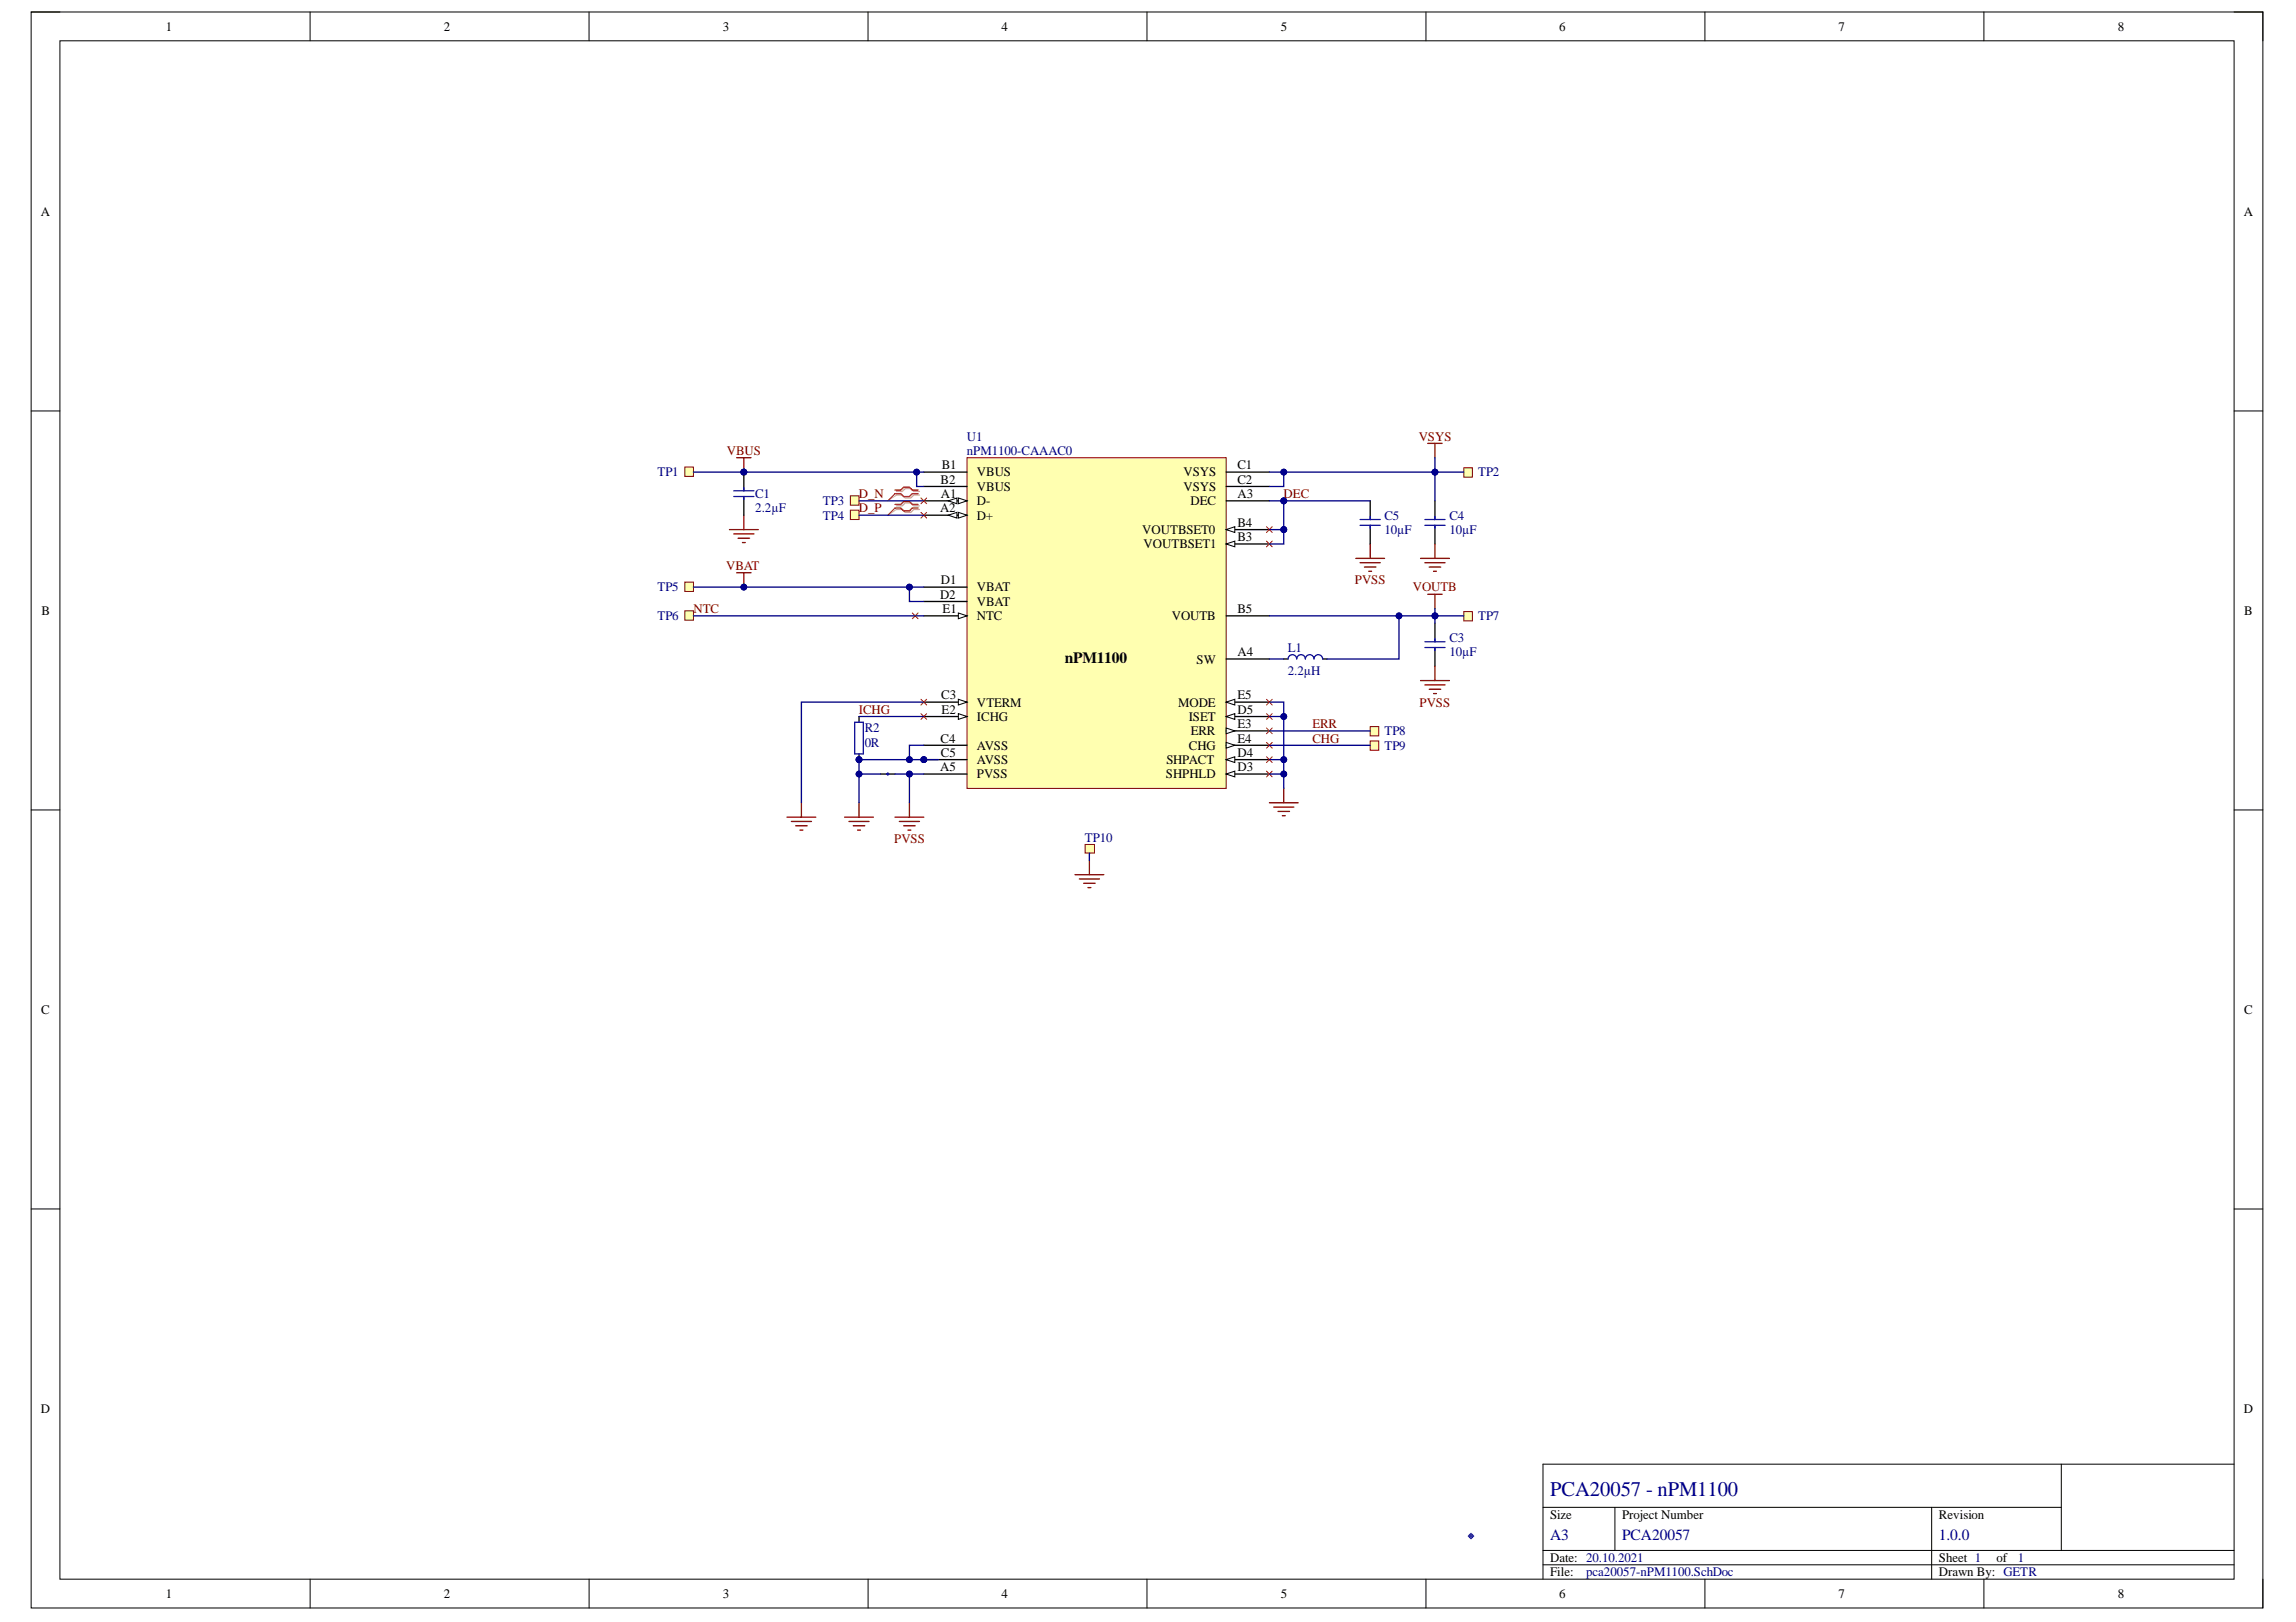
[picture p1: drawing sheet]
<svg xmlns="http://www.w3.org/2000/svg" width="297mm" height="210mm" viewBox="0 0 297 210" stroke-linecap="round" stroke-linejoin="round" font-family="sans-serif">
<defs><g id="words">
<text font-size="2.7" fill="#000080" x="200.5" y="193.6">PCA20057 - nPM1100</text>
<text font-size="2" x="137.8" y="85.8">nPM1100</text>
<g font-size="2" fill="#000080">
<text x="200.5" y="199.3">A3</text>
<text x="209.8" y="199.3">PCA20057</text>
<text x="250.8" y="199.3">1.0.0</text>
</g>
<g font-size="1.7">
<text x="21.4" y="4">1</text>
<text x="57.4" y="4">2</text>
<text x="93.5" y="4">3</text>
<text x="129.6" y="4">4</text>
<text x="165.7" y="4">5</text>
<text x="201.7" y="4">6</text>
<text x="237.8" y="4">7</text>
<text x="274" y="4">8</text>
<text x="5.3" y="27.9">A</text>
<text x="290.3" y="27.9">A</text>
<text x="121.7" y="62.6">B2</text>
<text x="121.7" y="64.4">A1</text>
<text x="121.9" y="60.7">B1</text>
<text x="126.4" y="61.7">VBUS</text>
<text x="126.4" y="63.5">VBUS</text>
<text x="126.4" y="65.4">D-</text>
<text x="153.1" y="63.5">VSYS</text>
<text x="153.1" y="61.7">VSYS</text>
<text x="154" y="65.4">DEC</text>
<text x="160.1" y="62.6">C2</text>
<text x="160.1" y="60.7">C1</text>
<text x="160.1" y="64.4">A3</text>
<text x="121.6" y="66.3">A2</text>
<text x="126.4" y="67.2">D+</text>
<text x="147.8" y="69.1">VOUTBSET0</text>
<text x="147.9" y="71">VOUTBSET1</text>
<text x="160.1" y="70">B3</text>
<text x="160.1" y="68.2">B4</text>
<text x="121.6" y="77.5">D2</text>
<text x="121.7" y="75.6">D1</text>
<text x="126.4" y="76.5">VBAT</text>
<text x="5.4" y="79.6">B</text>
<text x="121.9" y="79.4">E1</text>
<text x="126.4" y="78.4">VBAT</text>
<text x="126.4" y="80.3">NTC</text>
<text x="151.6" y="80.3">VOUTB</text>
<text x="160.1" y="79.4">B5</text>
<text x="290.3" y="79.6">B</text>
<text x="154.8" y="85.9">SW</text>
<text x="160.1" y="84.9">A4</text>
<text x="121.8" y="90.5">C3</text>
<text x="121.8" y="92.4">E2</text>
<text x="126.4" y="93.3">ICHG</text>
<text x="126.4" y="91.4">VTERM</text>
<text x="152.4" y="91.4">MODE</text>
<text x="153.8" y="93.3">ISET</text>
<text x="154.1" y="95.2">ERR</text>
<text x="160.1" y="92.4">D5</text>
<text x="160.1" y="94.2">E3</text>
<text x="160.1" y="90.5">E5</text>
<text x="121.7" y="99.8">A5</text>
<text x="121.7" y="96.1">C4</text>
<text x="121.7" y="97.9">C5</text>
<text x="126.4" y="100.7">PVSS</text>
<text x="126.4" y="98.9">AVSS</text>
<text x="126.4" y="97">AVSS</text>
<text x="150.8" y="100.7">SHPHLD</text>
<text x="150.9" y="98.9">SHPACT</text>
<text x="153.8" y="97">CHG</text>
<text x="160.1" y="96.1">E4</text>
<text x="160.1" y="97.9">D4</text>
<text x="160.1" y="99.8">D3</text>
<text x="5.3" y="131.2">C</text>
<text x="290.3" y="131.2">C</text>
<text x="5.3" y="182.8">D</text>
<text x="290.3" y="182.8">D</text>
<text x="200.5" y="196.6">Size</text>
<text x="209.8" y="196.6">Project Number</text>
<text x="250.8" y="196.6">Revision</text>
<text x="200.5" y="202.1">Date: 20.10.2021</text>
<text x="250.8" y="202.1">Sheet 1</text>
<text x="258.3" y="202.1">of</text>
<text x="21.4" y="206.8">1</text>
<text x="57.4" y="206.8">2</text>
<text x="93.5" y="206.8">3</text>
<text x="129.6" y="206.8">4</text>
<text x="165.7" y="206.8">5</text>
<text x="200.5" y="204">File:</text>
<text x="201.7" y="206.8">6</text>
<text x="237.8" y="206.8">7</text>
<text x="250.8" y="204">Drawn By: GETR</text>
<text x="274" y="206.8">8</text>
</g>
<g font-size="1.7" fill="#800000">
<text x="94" y="58.9">VBUS</text>
<text x="183.5" y="57">VSYS</text>
<text x="111.1" y="64.4">D_N</text>
<text x="166.1" y="64.4">DEC</text>
<text x="111.1" y="66.3">D_P</text>
<text x="93.9" y="73.7">VBAT</text>
<text x="175.3" y="75.6">PVSS</text>
<text x="182.8" y="76.5">VOUTB</text>
<text x="89.7" y="79.4">NTC</text>
<text x="111.1" y="92.4">ICHG</text>
<text x="169.8" y="94.2">ERR</text>
<text x="183.7" y="91.4">PVSS</text>
<text x="169.8" y="96.1">CHG</text>
<text x="115.7" y="109.1">PVSS</text>
</g>
<g font-size="1.7" fill="#000080">
<text x="125.1" y="57">U1</text>
<text x="125.1" y="58.9">nPM1100-CAAAC0</text>
<text x="85.1" y="61.7">TP1</text>
<text x="97.7" y="64.4">C1</text>
<text x="106.5" y="65.4">TP3</text>
<text x="191.2" y="61.7">TP2</text>
<text x="97.7" y="66.3">2.2µF</text>
<text x="106.5" y="67.2">TP4</text>
<text x="179.1" y="67.2">C5</text>
<text x="179.1" y="69.1">10µF</text>
<text x="187.5" y="67.2">C4</text>
<text x="187.5" y="69.1">10µF</text>
<text x="85.1" y="76.5">TP5</text>
<text x="85.1" y="80.3">TP6</text>
<text x="187.5" y="83.1">C3</text>
<text x="191.2" y="80.3">TP7</text>
<text x="166.6" y="84.3">L1</text>
<text x="166.6" y="87.3">2.2µH</text>
<text x="187.5" y="84.9">10µF</text>
<text x="111.9" y="94.8">R2</text>
<text x="179.1" y="95.2">TP8</text>
<text x="111.9" y="96.6">0R</text>
<text x="179.1" y="97">TP9</text>
<text x="140.3" y="108.9">TP10</text>
<text x="261.1" y="202.1">1</text>
<text x="205.2" y="204">pca20057-nPM1100.SchDoc</text>
</g>
</g></defs>
<path d="M4 1.6h288.8v206.5h-288.8z" fill="none" stroke="#000" stroke-width=".13"/>
<path d="M7.8 5.3h281.2v199.1h-281.2z" fill-rule="evenodd" fill="#fff"/>
<g fill="none" stroke="#000" stroke-width=".13">
<path d="M4 1.6h3.8M7.8 5.3h281.2v199.1h-281.2zM40.1 1.6v3.7M76.2 1.6v3.7M112.3 1.6v3.7M148.4 1.6v3.7M184.5 1.6v3.7M220.6 1.6v3.7M256.7 1.6v3.7M289 1.6h3.8v3.7M4 53.2h3.8M289 53.2h3.8"/>
<path d="M4 104.8h3.8M289 104.8h3.8M4 156.5h3.8M289 156.5h3.8M199.6 195.1h67.1M208.9 195.1v5.5M249.9 195.1v9.3M266.7 189.5v11.1M289 189.5h-89.4v14.9M40.1 204.4v3.7M76.2 204.4v3.7M112.3 204.4v3.7"/>
<path d="M148.4 204.4v3.7M184.5 204.4v3.7M199.6 202.5h89.4M199.6 200.6h89.4M220.6 204.4v3.7M256.7 204.4v3.7M292.8 204.4v3.7"/>
</g>
<path d="M185.6 64.8v2.4M185.6 68v2.4" fill="none" stroke="#000" stroke-width=".17"/>
<path d="M184.3 67.2h2.7M184.3 68h2.7M185.6 66.9v.3M185.6 68v.4" fill="none" stroke="#00f" stroke-width=".17"/>
<g fill="none" stroke="#800000" stroke-width=".17">
<path d="M184.7 57.4h1.9M185.6 57.4v1.8M94.4 68.5h3.7M94.9 69.1h2.6M95.5 69.7h1.5M96 70.2h.4M96.2 66.7v1.8M175.4 72.3h3.7M176 72.8h2.6M176.5 73.4h1.5M177.1 73.9h.3M177.3 70.4v1.9"/>
<path d="M183.8 72.3h3.7M184.3 72.8h2.7M184.7 76.9h1.9M184.9 73.4h1.5M185.5 73.9h.3M185.6 70.4v1.9M185.6 76.9v1.9M109.3 105.8h3.7M109.8 106.3h2.6M110.4 106.9h1.5M110.9 107.4h.4M111.1 103.9v1.9"/>
<path d="M115.8 105.8h3.7M116.3 106.3h2.7M116.9 106.9h1.5M117.5 107.4h.3M117.7 103.9v1.9"/>
</g>
<circle cx="166.1" cy="64.8" r=".37" fill="#000080"/>
<circle cx="166.1" cy="64.8" r=".37" fill="none" stroke="#000080" stroke-width=".13"/>
<g fill="none" stroke="#800000" stroke-width=".17">
<path d="M183.8 88.1h3.7M184.3 88.6h2.7M184.9 89.2h1.5M185.5 89.8h.3M185.6 86.2v1.9M101.8 105.8h3.7M102.4 106.3h2.6M102.9 106.9h1.5M103.5 107.4h.4M103.7 103.9v1.9M139.1 113.2h3.7M139.6 113.7h2.6"/>
<path d="M140.2 114.3h1.5M140.8 114.9h.3M140.9 111.3v1.9"/>
</g>
<path d="M177.3 64.8v2.4M177.3 68v2.4M185.6 80.6v2.5M185.6 83.8v2.4M113.9 100.2h1.9" fill="none" stroke="#000" stroke-width=".17"/>
<g fill="none" stroke="#00f" stroke-width=".17">
<path d="M176 67.2h2.6M176 68h2.6M177.3 66.9v.3M177.3 68v.4M184.3 83.1h2.7M184.3 83.8h2.7M185.6 82.7v.4M185.6 83.8v.4"/>
<circle cx="114.9" cy="100.2" r=".1"/>
</g>
<circle cx="119.5" cy="98.3" r=".37" fill="#000080"/>
<circle cx="119.5" cy="98.3" r=".37" fill="none" stroke="#000080" stroke-width=".13"/>
<path d="M125.1 59.2h33.5v42.8h-33.5z" fill-rule="evenodd" fill="#ffffb0"/>
<path d="M125.1 59.2h33.5v42.8h-33.5z" fill="none" stroke="#800000" stroke-width=".13"/>
<path d="M119.5 61.1h5.6M158.6 61.1h5.6M158.6 63h5.6M158.6 70.4h5.6" fill="none" stroke="#000" stroke-width=".17"/>
<path d="M158.6 70.4l1.1-.4v.8z" fill="#f8fcff"/>
<path d="M158.6 70.4l1.1-.4v.8z" fill="none" stroke="#000" stroke-width=".13"/>
<path d="M119.5 66.7h5.6" fill="none" stroke="#000" stroke-width=".17"/>
<path d="M124 66.3l1.1 .4-1.1 .3z" fill="#f8fcff"/>
<path d="M124 66.3l1.1 .4-1.1 .3z" fill="none" stroke="#000" stroke-width=".13"/>
<path d="M122.7 66.7l1.1-.4v.7z" fill="#f8fcff"/>
<path d="M122.7 66.7l1.1-.4v.7z" fill="none" stroke="#000" stroke-width=".13"/>
<path d="M119.5 63h5.6M158.6 96.4h5.6" fill="none" stroke="#000" stroke-width=".17"/>
<path d="M158.6 96.1l1.1 .3-1.1 .4z" fill="#f8fcff"/>
<path d="M158.6 96.1l1.1 .3-1.1 .4z" fill="none" stroke="#000" stroke-width=".13"/>
<path d="M119.5 76h5.6M119.5 77.8h5.6M119.5 98.3h5.6M158.6 85.3h5.6M119.5 100.2h5.6" fill="none" stroke="#000" stroke-width=".17"/>
<circle cx="119.5" cy="98.3" r=".37" fill="#000080"/>
<circle cx="119.5" cy="98.3" r=".37" fill="none" stroke="#000080" stroke-width=".13"/>
<path d="M119.5 79.7h5.6" fill="none" stroke="#000" stroke-width=".17"/>
<path d="M124 79.3l1.1 .4-1.1 .4z" fill="#f8fcff"/>
<path d="M124 79.3l1.1 .4-1.1 .4z" fill="none" stroke="#000" stroke-width=".13"/>
<path d="M119.5 92.7h5.6" fill="none" stroke="#000" stroke-width=".17"/>
<path d="M124 92.4l1.1 .3-1.1 .4z" fill="#f8fcff"/>
<path d="M124 92.4l1.1 .3-1.1 .4z" fill="none" stroke="#000" stroke-width=".13"/>
<path d="M158.6 92.7h5.6" fill="none" stroke="#000" stroke-width=".17"/>
<path d="M158.6 92.7l1.1-.3v.7z" fill="#f8fcff"/>
<path d="M158.6 92.7l1.1-.3v.7z" fill="none" stroke="#000" stroke-width=".13"/>
<path d="M119.5 90.9h5.6" fill="none" stroke="#000" stroke-width=".17"/>
<path d="M124 90.5l1.1 .4-1.1 .3z" fill="#f8fcff"/>
<path d="M124 90.5l1.1 .4-1.1 .3z" fill="none" stroke="#000" stroke-width=".13"/>
<path d="M119.5 64.8h5.6" fill="none" stroke="#000" stroke-width=".17"/>
<path d="M124 64.4l1.1 .4-1.1 .4z" fill="#f8fcff"/>
<path d="M124 64.4l1.1 .4-1.1 .4z" fill="none" stroke="#000" stroke-width=".13"/>
<path d="M122.7 64.8l1.1-.4v.8z" fill="#f8fcff"/>
<path d="M122.7 64.8l1.1-.4v.8z" fill="none" stroke="#000" stroke-width=".13"/>
<path d="M158.6 64.8h5.6M158.6 79.7h5.6M158.6 94.6h5.6" fill="none" stroke="#000" stroke-width=".17"/>
<path d="M158.6 94.2l1.1 .4-1.1 .4z" fill="#f8fcff"/>
<path d="M158.6 94.2l1.1 .4-1.1 .4z" fill="none" stroke="#000" stroke-width=".13"/>
<path d="M158.6 68.5h5.6" fill="none" stroke="#000" stroke-width=".17"/>
<path d="M158.6 68.5l1.1-.3v.7z" fill="#f8fcff"/>
<path d="M158.6 68.5l1.1-.3v.7z" fill="none" stroke="#000" stroke-width=".13"/>
<path d="M119.5 96.4h5.6M158.6 90.9h5.6" fill="none" stroke="#000" stroke-width=".17"/>
<path d="M158.6 90.9l1.1-.4v.7z" fill="#f8fcff"/>
<path d="M158.6 90.9l1.1-.4v.7z" fill="none" stroke="#000" stroke-width=".13"/>
<path d="M158.6 98.3h5.6" fill="none" stroke="#000" stroke-width=".17"/>
<path d="M158.6 98.3l1.1-.4v.8z" fill="#f8fcff"/>
<path d="M158.6 98.3l1.1-.4v.8z" fill="none" stroke="#000" stroke-width=".13"/>
<path d="M158.6 100.2h5.6" fill="none" stroke="#000" stroke-width=".17"/>
<path d="M158.6 100.2l1.1-.4v.7z" fill="#f8fcff"/>
<path d="M158.6 100.2l1.1-.4v.7z" fill="none" stroke="#000" stroke-width=".13"/>
<g fill="none" stroke="#f00" stroke-width=".13">
<path d="M118 79.3l.8 .8M118.8 79.3l-.8 .8M119.1 64.4l.8 .8M119.1 66.3l.8 .7M119.9 64.4l-.8 .8M119.9 66.3l-.8 .7M163.9 68.2l.7 .7M163.9 70l.7 .8M164.6 68.2l-.7 .7M164.6 70l-.7 .8M119.1 92.4l.8 .7M119.1 90.5l.8 .7"/>
<path d="M119.9 92.4l-.8 .7M119.9 90.5l-.8 .7M163.9 92.4l.7 .7M163.9 90.5l.7 .7M163.9 97.9l.7 .8M163.9 99.8l.7 .7M163.9 96.1l.7 .7M163.9 94.2l.7 .8M164.6 92.4l-.7 .7M164.6 90.5l-.7 .7M164.6 97.9l-.7 .8M164.6 99.8l-.7 .7"/>
<path d="M164.6 96.1l-.7 .7M164.6 94.2l-.7 .8"/>
</g>
<path d="M110 64.2h1.1v1.2h-1.1z" fill-rule="evenodd" fill="#ffffb0"/>
<path d="M110 64.2h1.1v1.2h-1.1z" fill="none" stroke="#800000" stroke-width=".13"/>
<path d="M110 66h1.1v1.2h-1.1z" fill-rule="evenodd" fill="#ffffb0"/>
<path d="M110 66h1.1v1.2h-1.1z" fill="none" stroke="#800000" stroke-width=".13"/>
<path d="M88.6 75.3h1.1v1.2h-1.1z" fill-rule="evenodd" fill="#ffffb0"/>
<path d="M88.6 75.3h1.1v1.2h-1.1z" fill="none" stroke="#800000" stroke-width=".13"/>
<path d="M88.6 79h1.1v1.3h-1.1z" fill-rule="evenodd" fill="#ffffb0"/>
<path d="M88.6 79h1.1v1.3h-1.1z" fill="none" stroke="#800000" stroke-width=".13"/>
<path d="M189.4 60.5h1.1v1.3h-1.1z" fill-rule="evenodd" fill="#ffffb0"/>
<path d="M189.4 60.5h1.1v1.3h-1.1z" fill="none" stroke="#800000" stroke-width=".13"/>
<path d="M189.4 79.1h1.1v1.3h-1.1z" fill-rule="evenodd" fill="#ffffb0"/>
<path d="M189.4 79.1h1.1v1.3h-1.1z" fill="none" stroke="#800000" stroke-width=".13"/>
<path d="M177.3 94h1.1v1.2h-1.1z" fill-rule="evenodd" fill="#ffffb0"/>
<path d="M177.3 94h1.1v1.2h-1.1z" fill="none" stroke="#800000" stroke-width=".13"/>
<path d="M177.3 95.9h1.1v1.2h-1.1z" fill-rule="evenodd" fill="#ffffb0"/>
<path d="M177.3 95.9h1.1v1.2h-1.1z" fill="none" stroke="#800000" stroke-width=".13"/>
<path d="M140.4 109.3h1.2v1.1h-1.2z" fill-rule="evenodd" fill="#ffffb0"/>
<path d="M140.4 109.3h1.2v1.1h-1.2z" fill="none" stroke="#800000" stroke-width=".13"/>
<path d="M88.6 60.4h1.1v1.2h-1.1z" fill-rule="evenodd" fill="#ffffb0"/>
<path d="M88.6 60.4h1.1v1.2h-1.1z" fill="none" stroke="#800000" stroke-width=".13"/>
<path d="M166.1 85.3h.5M171.1 85.3h.6" fill="none" stroke="#000" stroke-width=".17"/>
<path d="M166.6 85.3a.56 .56 0 0 1 .6-.6 .56 .56 0 0 1 .6 .6 .56 .56 0 0 1 .5-.6 .56 .56 0 0 1 .6 .6 .56 .56 0 0 1 .5-.6 .56 .56 0 0 1 .6 .6 .56 .56 0 0 1 .6-.6 .56 .56 0 0 1 .5 .6" fill="none" stroke="#00f" stroke-width=".17"/>
<path d="M95.3 74.1h1.9M96.2 74.1v1.9" fill="none" stroke="#800000" stroke-width=".17"/>
<circle cx="96.2" cy="76" r=".37" fill="#000080"/>
<circle cx="96.2" cy="76" r=".37" fill="none" stroke="#000080" stroke-width=".13"/>
<path d="M95.3 59.2h1.9M96.2 59.2v1.9" fill="none" stroke="#800000" stroke-width=".17"/>
<circle cx="96.2" cy="61.1" r=".37" fill="#000080"/>
<circle cx="96.2" cy="61.1" r=".37" fill="none" stroke="#000080" stroke-width=".13"/>
<path d="M116 63.6h.7l.4-.4h.7l.4 .4h.8M116 64.1h.7l.4 .3h.7l.4-.3h.8M116 65.5h.7l.4-.4h.7l.4 .4h.8M116 65.9h.7l.4 .4h.7l.4-.4h.8" fill="none" stroke="#d0a3a3" stroke-width=".17"/>
<path d="M116 64.1l-1.1 .7M116 65.9l-1.1 .8" fill="none" stroke="#d0a3a3" stroke-width=".13"/>
<path d="M115.8 63.4h.7l.4-.4h.8l.3 .4h.8M115.8 63.9h.7l.4 .4h.8l.3-.4h.8M115.8 65.3h.7l.4-.4h.8l.3 .4h.8M115.8 65.7h.7l.4 .4h.8l.3-.4h.8" fill="none" stroke="#f00" stroke-width=".17"/>
<path d="M115.8 63.9l-.9 .9M115.8 65.7l-.9 1" fill="none" stroke="#f00" stroke-width=".13"/>
<circle cx="111.1" cy="98.3" r=".37" fill="#000080"/>
<circle cx="111.1" cy="98.3" r=".37" fill="none" stroke="#000080" stroke-width=".13"/>
<path d="M111.1 97.6v.7" fill="none" stroke="#000" stroke-width=".17"/>
<circle cx="111.1" cy="98.3" r=".37" fill="#000080"/>
<circle cx="111.1" cy="98.3" r=".37" fill="none" stroke="#000080" stroke-width=".13"/>
<path d="M111.1 92.7v.8" fill="none" stroke="#000" stroke-width=".17"/>
<path d="M110.6 93.5h1.1v4.1h-1.1z" fill="none" stroke="#00f" stroke-width=".17"/>
<path d="M164.2 103.9h3.7M164.8 104.4h2.6M165.3 105h1.5M165.9 105.6h.4M166.1 102v1.9" fill="none" stroke="#800000" stroke-width=".17"/>
<path d="M185.6 59.2v1.9" fill="none" stroke="#000080" stroke-width=".17"/>
<circle cx="185.6" cy="61.1" r=".37" fill="#000080"/>
<circle cx="185.6" cy="61.1" r=".37" fill="none" stroke="#000080" stroke-width=".13"/>
<path d="M89.7 76h28" fill="none" stroke="#000080" stroke-width=".17"/>
<circle cx="96.2" cy="76" r=".37" fill="#000080"/>
<circle cx="96.2" cy="76" r=".37" fill="none" stroke="#000080" stroke-width=".13"/>
<circle cx="117.7" cy="76" r=".37" fill="#000080"/>
<circle cx="117.7" cy="76" r=".37" fill="none" stroke="#000080" stroke-width=".13"/>
<path d="M89.7 61.1h28.9v1.9h.9" fill="none" stroke="#000080" stroke-width=".17"/>
<circle cx="118.6" cy="61.1" r=".37" fill="#000080"/>
<circle cx="118.6" cy="61.1" r=".37" fill="none" stroke="#000080" stroke-width=".13"/>
<circle cx="96.2" cy="61.1" r=".37" fill="#000080"/>
<circle cx="96.2" cy="61.1" r=".37" fill="none" stroke="#000080" stroke-width=".13"/>
<path d="M111.1 100.2h2.8" fill="none" stroke="#000080" stroke-width=".17"/>
<circle cx="111.1" cy="100.2" r=".37" fill="#000080"/>
<circle cx="111.1" cy="100.2" r=".37" fill="none" stroke="#000080" stroke-width=".13"/>
<path d="M89.7 79.7h29.8M111.1 66.7h8.4M111.1 64.8h8.4M119.5 76h-1.8v1.8h1.8M111.1 92.7h8.4" fill="none" stroke="#000080" stroke-width=".17"/>
<circle cx="117.7" cy="76" r=".37" fill="#000080"/>
<circle cx="117.7" cy="76" r=".37" fill="none" stroke="#000080" stroke-width=".13"/>
<path d="M118.6 61.1h.9" fill="none" stroke="#000080" stroke-width=".17"/>
<circle cx="118.6" cy="61.1" r=".37" fill="#000080"/>
<circle cx="118.6" cy="61.1" r=".37" fill="none" stroke="#000080" stroke-width=".13"/>
<path d="M164.2 79.7h21.4M164.2 85.3h1.9M164.2 96.4h13.1M164.2 94.6h13.1" fill="none" stroke="#000080" stroke-width=".17"/>
<circle cx="181" cy="79.7" r=".37" fill="#000080"/>
<circle cx="181" cy="79.7" r=".37" fill="none" stroke="#000080" stroke-width=".13"/>
<circle cx="185.6" cy="79.7" r=".37" fill="#000080"/>
<circle cx="185.6" cy="79.7" r=".37" fill="none" stroke="#000080" stroke-width=".13"/>
<path d="M164.2 64.8h13.1" fill="none" stroke="#000080" stroke-width=".17"/>
<circle cx="166.1" cy="64.8" r=".37" fill="#000080"/>
<circle cx="166.1" cy="64.8" r=".37" fill="none" stroke="#000080" stroke-width=".13"/>
<path d="M166.1 61.1v1.9h-1.9" fill="none" stroke="#000080" stroke-width=".17"/>
<circle cx="166.1" cy="61.1" r=".37" fill="#000080"/>
<circle cx="166.1" cy="61.1" r=".37" fill="none" stroke="#000080" stroke-width=".13"/>
<path d="M181 79.7v5.6h-9.3" fill="none" stroke="#000080" stroke-width=".17"/>
<circle cx="181" cy="79.7" r=".37" fill="#000080"/>
<circle cx="181" cy="79.7" r=".37" fill="none" stroke="#000080" stroke-width=".13"/>
<path d="M117.7 100.2v3.7" fill="none" stroke="#000080" stroke-width=".17"/>
<circle cx="117.7" cy="100.2" r=".37" fill="#000080"/>
<circle cx="117.7" cy="100.2" r=".37" fill="none" stroke="#000080" stroke-width=".13"/>
<path d="M185.6 78.8v1.8" fill="none" stroke="#000080" stroke-width=".17"/>
<circle cx="185.6" cy="79.7" r=".37" fill="#000080"/>
<circle cx="185.6" cy="79.7" r=".37" fill="none" stroke="#000080" stroke-width=".13"/>
<path d="M115.8 100.2h3.7M140.9 110.4v.9" fill="none" stroke="#000080" stroke-width=".17"/>
<circle cx="117.7" cy="100.2" r=".37" fill="#000080"/>
<circle cx="117.7" cy="100.2" r=".37" fill="none" stroke="#000080" stroke-width=".13"/>
<path d="M121.4 98.3h-10.3v5.6" fill="none" stroke="#000080" stroke-width=".17"/>
<circle cx="119.5" cy="98.3" r=".37" fill="#000080"/>
<circle cx="119.5" cy="98.3" r=".37" fill="none" stroke="#000080" stroke-width=".13"/>
<circle cx="117.7" cy="98.3" r=".37" fill="#000080"/>
<circle cx="117.7" cy="98.3" r=".37" fill="none" stroke="#000080" stroke-width=".13"/>
<circle cx="111.1" cy="98.3" r=".37" fill="#000080"/>
<circle cx="111.1" cy="98.3" r=".37" fill="none" stroke="#000080" stroke-width=".13"/>
<circle cx="111.1" cy="100.2" r=".37" fill="#000080"/>
<circle cx="111.1" cy="100.2" r=".37" fill="none" stroke="#000080" stroke-width=".13"/>
<path d="M119.5 90.9h-15.8v13M119.5 96.4h-1.8v1.9" fill="none" stroke="#000080" stroke-width=".17"/>
<circle cx="117.7" cy="98.3" r=".37" fill="#000080"/>
<circle cx="117.7" cy="98.3" r=".37" fill="none" stroke="#000080" stroke-width=".13"/>
<path d="M166.1 64.8v3.7" fill="none" stroke="#000080" stroke-width=".17"/>
<circle cx="166.1" cy="68.5" r=".37" fill="#000080"/>
<circle cx="166.1" cy="68.5" r=".37" fill="none" stroke="#000080" stroke-width=".13"/>
<circle cx="166.1" cy="64.8" r=".37" fill="#000080"/>
<circle cx="166.1" cy="64.8" r=".37" fill="none" stroke="#000080" stroke-width=".13"/>
<path d="M164.2 68.5h1.9" fill="none" stroke="#000080" stroke-width=".17"/>
<circle cx="166.1" cy="68.5" r=".37" fill="#000080"/>
<circle cx="166.1" cy="68.5" r=".37" fill="none" stroke="#000080" stroke-width=".13"/>
<path d="M164.2 98.3h1.9v3.7" fill="none" stroke="#000080" stroke-width=".17"/>
<circle cx="166.1" cy="98.3" r=".37" fill="#000080"/>
<circle cx="166.1" cy="98.3" r=".37" fill="none" stroke="#000080" stroke-width=".13"/>
<circle cx="166.1" cy="100.2" r=".37" fill="#000080"/>
<circle cx="166.1" cy="100.2" r=".37" fill="none" stroke="#000080" stroke-width=".13"/>
<path d="M164.2 100.2h1.9" fill="none" stroke="#000080" stroke-width=".17"/>
<circle cx="166.1" cy="100.2" r=".37" fill="#000080"/>
<circle cx="166.1" cy="100.2" r=".37" fill="none" stroke="#000080" stroke-width=".13"/>
<path d="M185.6 79.7h3.8" fill="none" stroke="#000080" stroke-width=".17"/>
<circle cx="185.6" cy="79.7" r=".37" fill="#000080"/>
<circle cx="185.6" cy="79.7" r=".37" fill="none" stroke="#000080" stroke-width=".13"/>
<path d="M164.2 90.9h1.9v7.4" fill="none" stroke="#000080" stroke-width=".17"/>
<circle cx="166.1" cy="92.7" r=".37" fill="#000080"/>
<circle cx="166.1" cy="92.7" r=".37" fill="none" stroke="#000080" stroke-width=".13"/>
<circle cx="166.1" cy="98.3" r=".37" fill="#000080"/>
<circle cx="166.1" cy="98.3" r=".37" fill="none" stroke="#000080" stroke-width=".13"/>
<path d="M164.2 92.7h1.9" fill="none" stroke="#000080" stroke-width=".17"/>
<circle cx="166.1" cy="92.7" r=".37" fill="#000080"/>
<circle cx="166.1" cy="92.7" r=".37" fill="none" stroke="#000080" stroke-width=".13"/>
<path d="M166.1 68.5v1.9h-1.9" fill="none" stroke="#000080" stroke-width=".17"/>
<circle cx="166.1" cy="68.5" r=".37" fill="#000080"/>
<circle cx="166.1" cy="68.5" r=".37" fill="none" stroke="#000080" stroke-width=".13"/>
<path d="M164.2 61.1h25.2" fill="none" stroke="#000080" stroke-width=".17"/>
<circle cx="166.1" cy="61.1" r=".37" fill="#000080"/>
<circle cx="166.1" cy="61.1" r=".37" fill="none" stroke="#000080" stroke-width=".13"/>
<circle cx="185.6" cy="61.1" r=".37" fill="#000080"/>
<circle cx="185.6" cy="61.1" r=".37" fill="none" stroke="#000080" stroke-width=".13"/>
<path d="M185.6 61.1v3.7" fill="none" stroke="#000080" stroke-width=".17"/>
<circle cx="185.6" cy="61.1" r=".37" fill="#000080"/>
<circle cx="185.6" cy="61.1" r=".37" fill="none" stroke="#000080" stroke-width=".13"/>
<circle cx="190.3" cy="198.8" r=".27" fill="#c0c0c0"/>
<circle cx="190.3" cy="198.8" r=".27" fill="none" stroke="#00f" stroke-width=".13"/>
<path d="M189.9 198.8h.8M190.3 198.4v.8" fill="none" stroke="#0000b4" stroke-width=".13"/>
<circle cx="96.2" cy="61.1" r=".37" fill="#000080"/>
<circle cx="96.2" cy="61.1" r=".37" fill="none" stroke="#000080" stroke-width=".13"/>
<path d="M96.2 61.1v2.4M96.2 64.3v2.4" fill="none" stroke="#000" stroke-width=".17"/>
<circle cx="96.2" cy="61.1" r=".37" fill="#000080"/>
<circle cx="96.2" cy="61.1" r=".37" fill="none" stroke="#000080" stroke-width=".13"/>
<path d="M94.9 63.5h2.6M94.9 64.3h2.6M96.2 63.1v.4M96.2 64.3v.3" fill="none" stroke="#00f" stroke-width=".17"/>
<use href="#words"/>
</svg>
